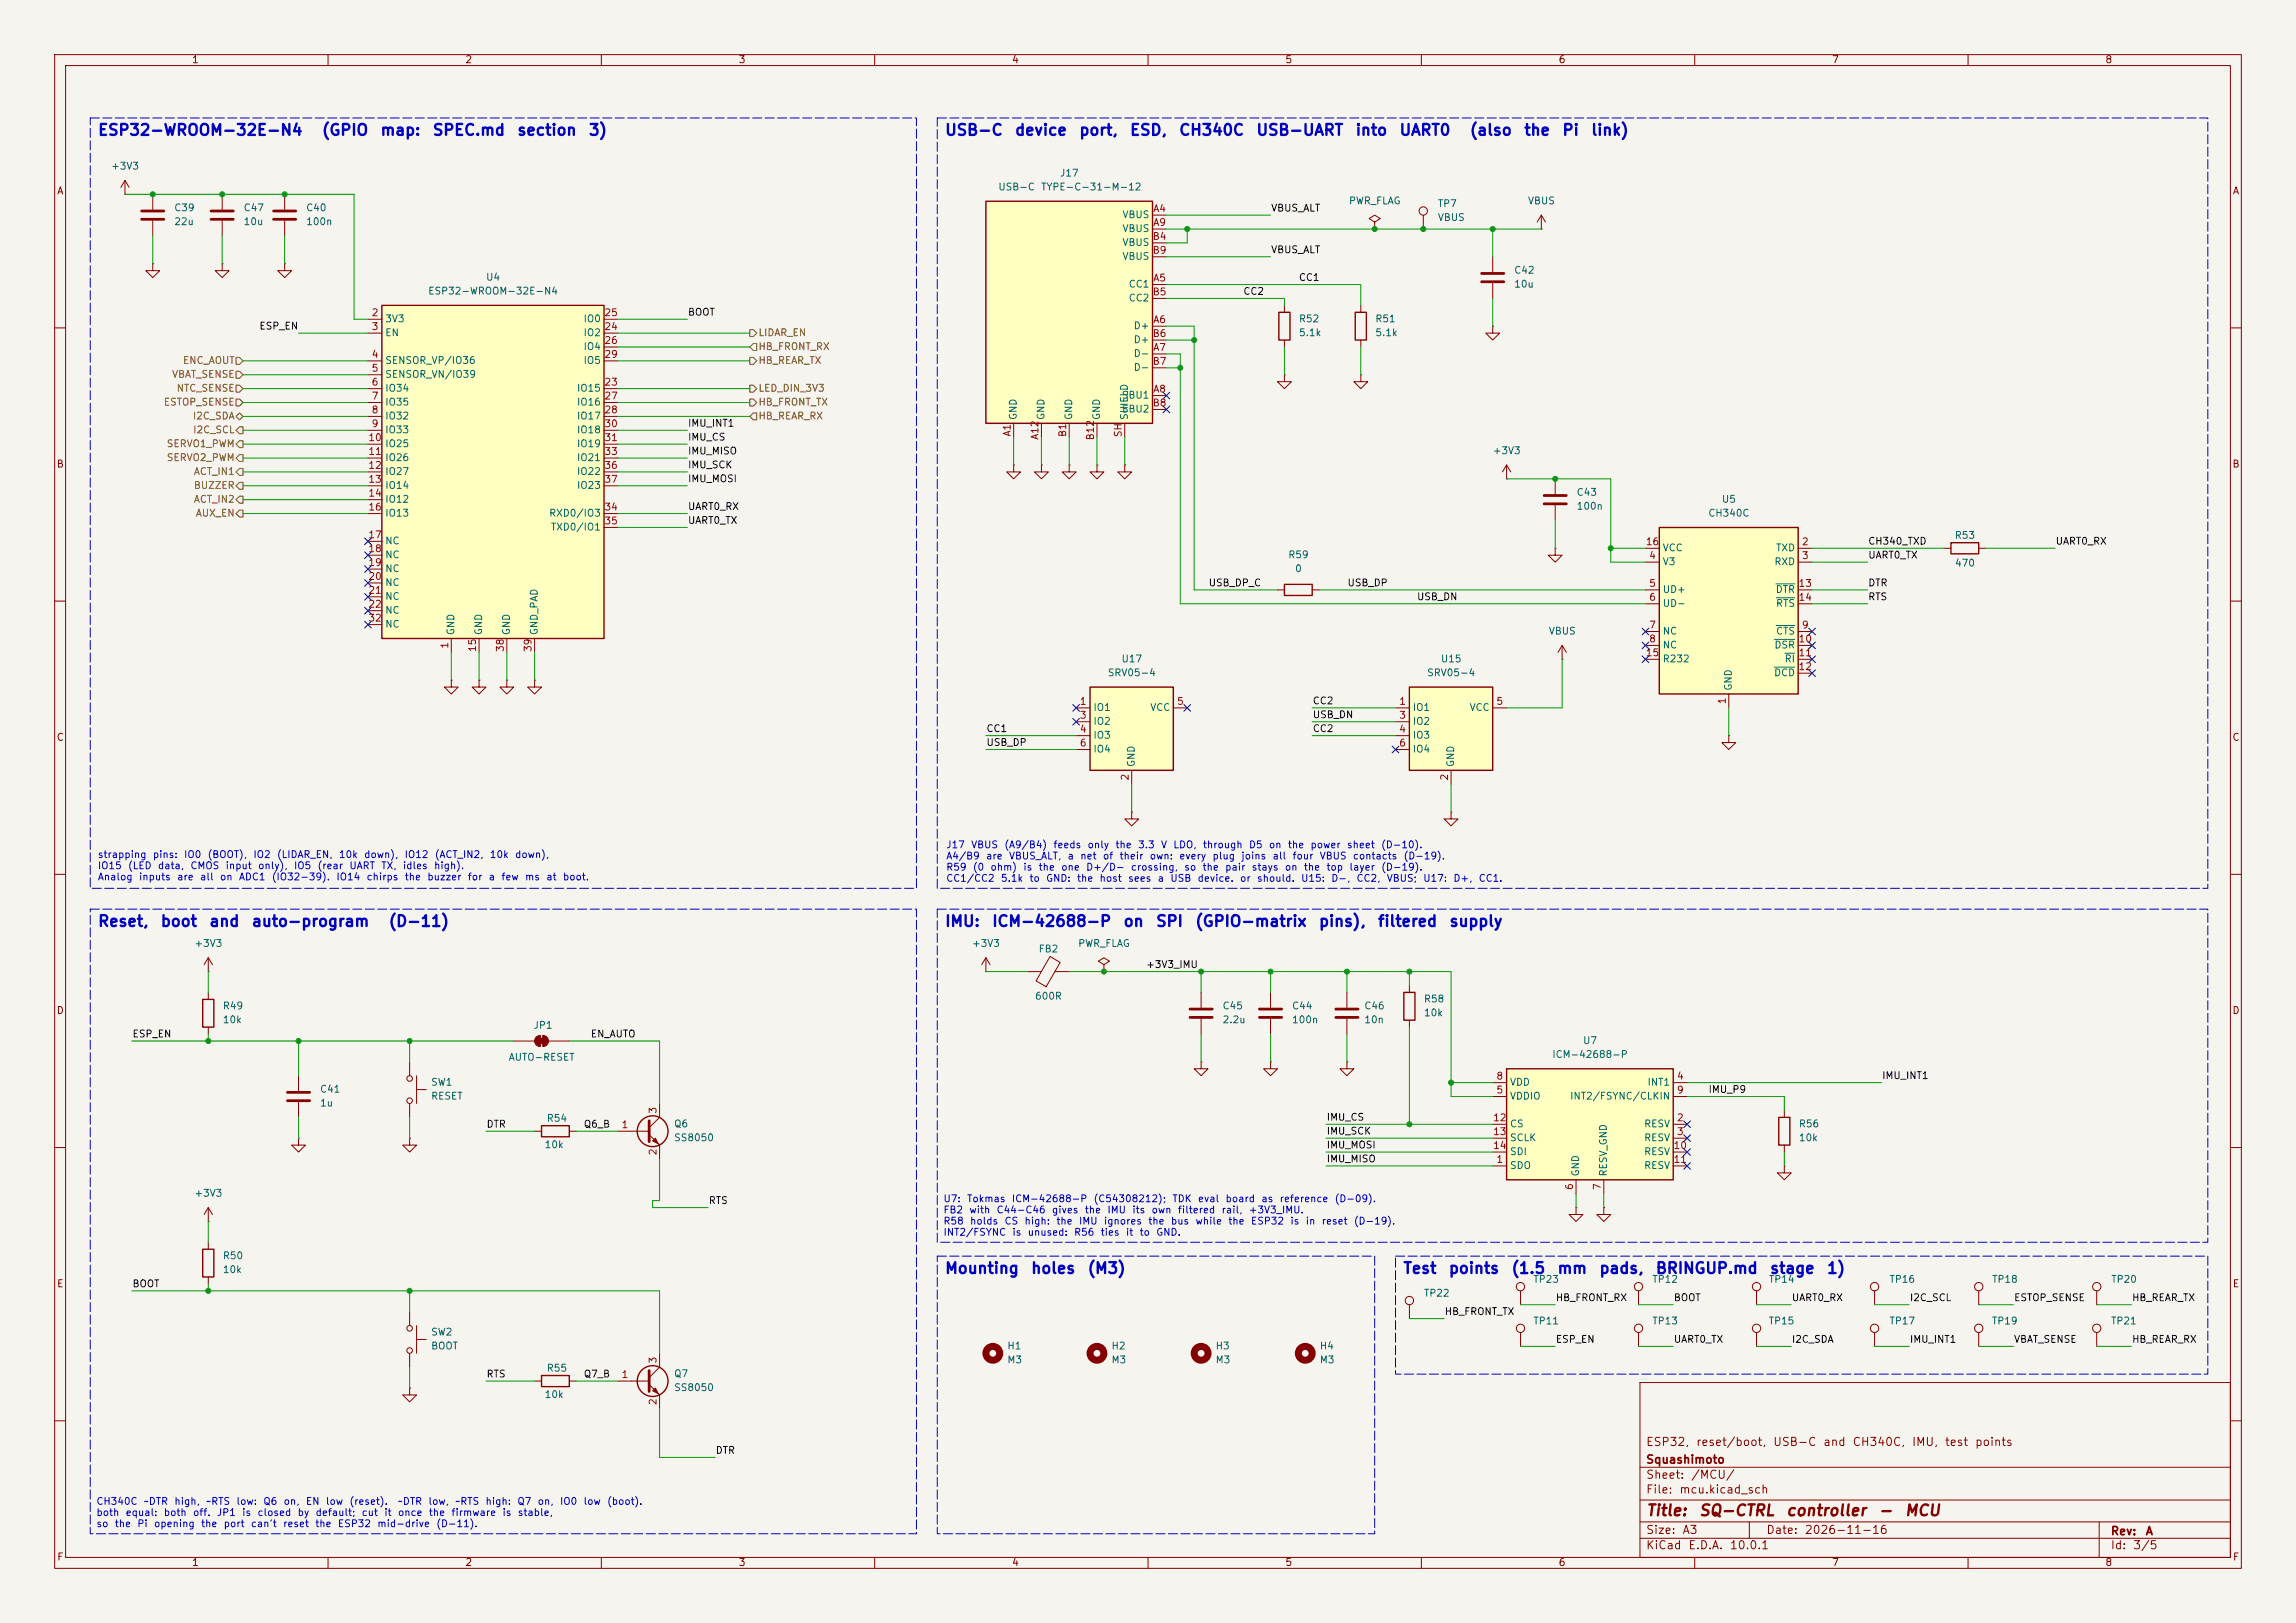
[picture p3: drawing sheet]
<svg xmlns="http://www.w3.org/2000/svg" width="420mm" height="297mm" viewBox="0 0 420 297" stroke-linecap="round" stroke-linejoin="round" font-family="sans-serif">
<defs><g id="words">
<g font-size="2" fill="#0000c2">
<text x="17.8" y="25.3">ESP32-WROOM-32E-N4</text>
<text x="58.7" y="25.3">(GPIO</text>
<text x="69.4" y="25.3">map:</text>
<text x="79" y="25.3">SPEC.md</text>
<text x="94.5" y="25.3">section</text>
<text x="107.6" y="25.3">3)</text>
<text x="172.7" y="25.3">USB-C</text>
<text x="185.5" y="25.3">device</text>
<text x="197.3" y="25.3">port,</text>
<text x="206.5" y="25.3">ESD,</text>
<text x="215.5" y="25.3">CH340C</text>
<text x="229.7" y="25.3">USB-UART</text>
<text x="247.8" y="25.3">into</text>
<text x="255.8" y="25.3">UART0</text>
<text x="268.7" y="25.3">(also</text>
<text x="278.7" y="25.3">the</text>
<text x="285.6" y="25.3">Pi</text>
<text x="290.9" y="25.3">link)</text>
<text x="17.8" y="170.1">Reset,</text>
<text x="29.2" y="170.1">boot</text>
<text x="38.1" y="170.1">and</text>
<text x="45.9" y="170.1">auto-program</text>
<text x="71" y="170.1">(D-11)</text>
<text x="172.7" y="170.1">IMU:</text>
<text x="181.3" y="170.1">ICM-42688-P</text>
<text x="205.4" y="170.1">on</text>
<text x="211.3" y="170.1">SPI</text>
<text x="218.5" y="170.1">(GPIO-matrix</text>
<text x="241.1" y="170.1">pins),</text>
<text x="251.9" y="170.1">filtered</text>
<text x="265" y="170.1">supply</text>
<text x="172.7" y="233.6">Mounting</text>
<text x="188.5" y="233.6">holes</text>
<text x="198.8" y="233.6">(M3)</text>
<text x="256.5" y="233.6">Test</text>
<text x="264.9" y="233.6">points</text>
<text x="276.3" y="233.6">(1.5</text>
<text x="284.7" y="233.6">mm</text>
<text x="292.4" y="233.6">pads,</text>
<text x="302.7" y="233.6">BRINGUP.md</text>
<text x="323.6" y="233.6">stage</text>
<text x="334" y="233.6">1)</text>
</g>
<g font-size="2" fill="#840000">
<text x="301" y="277.9">Title:</text>
<text x="310.6" y="277.9">SQ-CTRL</text>
<text x="326.6" y="277.9">controller</text>
<text x="343.5" y="277.9">-</text>
<text x="348.3" y="277.9">MCU</text>
</g>
<g font-size="1.5" fill="#840000">
<text x="301" y="268.2">Squashimoto</text>
<text x="301" y="265">ESP32,</text>
<text x="310.1" y="265">reset/boot,</text>
<text x="324.2" y="265">USB-C</text>
<text x="333.4" y="265">and</text>
<text x="338.8" y="265">CH340C,</text>
<text x="349.6" y="265">IMU,</text>
<text x="355.6" y="265">test</text>
<text x="361.2" y="265">points</text>
<text x="301" y="273.7">File:</text>
<text x="301" y="271">Sheet:</text>
<text x="307.1" y="273.7">mcu.kicad_sch</text>
<text x="309.2" y="271">/MCU/</text>
<text x="301" y="281.1">Size:</text>
<text x="307.6" y="281.1">A3</text>
<text x="323" y="281.1">Date:</text>
<text x="330" y="281.1">2026-11-16</text>
<text x="386" y="281.3">Rev:</text>
<text x="392.4" y="281.3">A</text>
<text x="301" y="283.9">KiCad</text>
<text x="308.7" y="283.9">E.D.A.</text>
<text x="316.3" y="283.9">10.0.1</text>
<text x="386" y="283.9">Id:</text>
<text x="390.1" y="283.9">3/5</text>
</g>
<g font-size="1.3" fill="#840000">
<text x="35" y="11.9">1</text>
<text x="85" y="11.9">2</text>
<text x="135" y="11.9">3</text>
<text x="185" y="11.9">4</text>
<text x="235" y="11.9">5</text>
<text x="285" y="11.9">6</text>
<text x="335" y="11.9">7</text>
<text x="385" y="11.9">8</text>
<text x="10.3" y="35.9">A</text>
<text x="408.3" y="35.9">A</text>
<text x="10.3" y="85.9">B</text>
<text x="408.2" y="85.9">B</text>
<text x="10.3" y="135.9">C</text>
<text x="408.2" y="135.9">C</text>
<text x="10.3" y="185.9">D</text>
<text x="408.2" y="185.9">D</text>
<text x="10.3" y="235.9">E</text>
<text x="408.3" y="235.9">E</text>
<text x="10.3" y="285.9">F</text>
<text x="35" y="286.9">1</text>
<text x="85" y="286.9">2</text>
<text x="135" y="286.9">3</text>
<text x="185" y="286.9">4</text>
<text x="235" y="286.9">5</text>
<text x="285" y="286.9">6</text>
<text x="335" y="286.9">7</text>
<text x="385" y="286.9">8</text>
<text x="408.3" y="285.9">F</text>
</g>
<g font-size="1.3" fill="#006464">
<text x="20.2" y="31.3">+3V3</text>
<text x="182.5" y="35.2">USB-C</text>
<text x="190.3" y="35.2">TYPE-C-31-M-12</text>
<text x="193.8" y="32.6">J17</text>
<text x="31.8" y="39">C39</text>
<text x="31.8" y="41.5">22u</text>
<text x="44.5" y="39">C47</text>
<text x="44.5" y="41.5">10u</text>
<text x="55.9" y="41.5">100n</text>
<text x="55.9" y="39">C40</text>
<text x="205.2" y="40.2">VBUS</text>
<text x="246.6" y="37.7">PWR_FLAG</text>
<text x="262.9" y="38.2">TP7</text>
<text x="262.9" y="40.7">VBUS</text>
<text x="279.4" y="37.7">VBUS</text>
<text x="205.2" y="42.8">VBUS</text>
<text x="205.2" y="45.3">VBUS</text>
<text x="205.2" y="47.9">VBUS</text>
<text x="88.8" y="51.7">U4</text>
<text x="206.4" y="52.9">CC1</text>
<text x="276.9" y="50.4">C42</text>
<text x="276.9" y="52.9">10u</text>
<text x="70.4" y="59.3">3V3</text>
<text x="78.2" y="54.2">ESP32-WROOM-32E-N4</text>
<text x="106.6" y="59.3">IO0</text>
<text x="206.4" y="55.5">CC2</text>
<text x="237.5" y="59.3">R52</text>
<text x="251.5" y="59.3">R51</text>
<text x="70.4" y="61.8">EN</text>
<text x="106.6" y="61.8">IO2</text>
<text x="106.6" y="64.4">IO4</text>
<text x="207.3" y="60.6">D+</text>
<text x="207.3" y="65.6">D-</text>
<text x="207.3" y="63.1">D+</text>
<text x="237.5" y="61.8">5.1k</text>
<text x="251.5" y="61.8">5.1k</text>
<text x="70.4" y="66.9">SENSOR_VP/IO36</text>
<text x="70.4" y="69.4">SENSOR_VN/IO39</text>
<text x="70.4" y="72">IO34</text>
<text x="105.4" y="72">IO15</text>
<text x="106.6" y="66.9">IO5</text>
<text x="207.3" y="68.2">D-</text>
<text x="70.4" y="74.5">IO35</text>
<text x="70.4" y="77.1">IO32</text>
<text x="105.4" y="74.5">IO16</text>
<text x="105.4" y="77.1">IO17</text>
<text x="186.3" y="77" transform="rotate(-90 186.3 77)">GND</text>
<text x="191.4" y="77" transform="rotate(-90 191.4 77)">GND</text>
<text x="196.4" y="77" transform="rotate(-90 196.4 77)">GND</text>
<text x="201.5" y="77" transform="rotate(-90 201.5 77)">GND</text>
<text x="205.1" y="73.3">SBU1</text>
<text x="205.1" y="75.8">SBU2</text>
<text x="206.6" y="77" transform="rotate(-90 206.6 77)">SHIELD</text>
<text x="70.4" y="79.6">IO33</text>
<text x="70.4" y="82.1">IO25</text>
<text x="105.4" y="79.6">IO18</text>
<text x="105.4" y="82.1">IO19</text>
<text x="272.9" y="83.4">+3V3</text>
<text x="70.4" y="84.7">IO26</text>
<text x="70.4" y="87.2">IO27</text>
<text x="70.4" y="89.8">IO14</text>
<text x="105.4" y="84.7">IO21</text>
<text x="105.4" y="87.2">IO22</text>
<text x="105.4" y="89.8">IO23</text>
<text x="70.4" y="92.3">IO12</text>
<text x="70.4" y="94.8">IO13</text>
<text x="100.3" y="94.8">RXD0/IO3</text>
<text x="288.3" y="93.6">100n</text>
<text x="288.3" y="91">C43</text>
<text x="312.4" y="94.8">CH340C</text>
<text x="314.9" y="92.3">U5</text>
<text x="70.4" y="99.9">NC</text>
<text x="100.6" y="97.4">TXD0/IO1</text>
<text x="304" y="101.2">VCC</text>
<text x="324.8" y="101.2">TXD</text>
<text x="357.5" y="98.9">R53</text>
<text x="70.4" y="102.5">NC</text>
<text x="70.4" y="105">NC</text>
<text x="70.4" y="107.5">NC</text>
<text x="235.5" y="102.5">R59</text>
<text x="236.8" y="105">0</text>
<text x="304" y="103.7">V3</text>
<text x="324.5" y="103.7">RXD</text>
<text x="357.5" y="104">470</text>
<text x="70.4" y="110.1">NC</text>
<text x="70.4" y="112.6">NC</text>
<text x="304" y="108.8">UD+</text>
<text x="304" y="111.4">UD-</text>
<text x="324.7" y="108.8">DTR</text>
<text x="324.8" y="111.4">RTS</text>
<text x="70.4" y="115.2">NC</text>
<text x="83.4" y="116.3" transform="rotate(-90 83.4 116.3)">GND</text>
<text x="88.5" y="116.3" transform="rotate(-90 88.5 116.3)">GND</text>
<text x="93.6" y="116.3" transform="rotate(-90 93.6 116.3)">GND</text>
<text x="98.7" y="116.3" transform="rotate(-90 98.7 116.3)">GND_PAD</text>
<text x="283.2" y="116.4">VBUS</text>
<text x="304" y="116.4">NC</text>
<text x="304" y="119">NC</text>
<text x="324.5" y="119">DSR</text>
<text x="324.8" y="116.4">CTS</text>
<text x="202.5" y="124.1">SRV05-4</text>
<text x="205" y="121.5">U17</text>
<text x="260.9" y="124.1">SRV05-4</text>
<text x="263.5" y="121.5">U15</text>
<text x="304" y="121.5">R232</text>
<text x="324.4" y="124.1">DCD</text>
<text x="326.3" y="121.5">RI</text>
<text x="199.9" y="130.4">IO1</text>
<text x="210.3" y="130.4">VCC</text>
<text x="258.3" y="130.4">IO1</text>
<text x="268.7" y="130.4">VCC</text>
<text x="317.1" y="126.5" transform="rotate(-90 317.1 126.5)">GND</text>
<text x="199.9" y="132.9">IO2</text>
<text x="199.9" y="135.5">IO3</text>
<text x="258.3" y="132.9">IO2</text>
<text x="258.3" y="135.5">IO3</text>
<text x="199.9" y="138">IO4</text>
<text x="207.9" y="140.5" transform="rotate(-90 207.9 140.5)">GND</text>
<text x="258.3" y="138">IO4</text>
<text x="266.3" y="140.5" transform="rotate(-90 266.3 140.5)">GND</text>
<text x="35.5" y="173.6">+3V3</text>
<text x="177.7" y="173.6">+3V3</text>
<text x="197.1" y="173.6">PWR_FLAG</text>
<text x="189.9" y="174.6">FB2</text>
<text x="40.6" y="185">R49</text>
<text x="189.2" y="183.2">600R</text>
<text x="223.5" y="185">C45</text>
<text x="236.2" y="185">C44</text>
<text x="249.5" y="185">C46</text>
<text x="260.4" y="183.7">R58</text>
<text x="40.6" y="187.6">10k</text>
<text x="97.5" y="188.6">JP1</text>
<text x="223.5" y="187.6">2.2u</text>
<text x="236.2" y="187.6">100n</text>
<text x="249.5" y="187.6">10n</text>
<text x="260.4" y="186.3">10k</text>
<text x="289.5" y="191.4">U7</text>
<text x="92.9" y="194.4">AUTO-RESET</text>
<text x="283.8" y="193.9">ICM-42688-P</text>
<text x="58.4" y="202.8">1u</text>
<text x="58.4" y="200.3">C41</text>
<text x="78.7" y="201.5">RESET</text>
<text x="78.7" y="199">SW1</text>
<text x="276.1" y="201.5">VDDIO</text>
<text x="276.1" y="199">VDD</text>
<text x="287.1" y="201.5">INT2/FSYNC/CLKIN</text>
<text x="301.2" y="199">INT1</text>
<text x="99.9" y="205.6">R54</text>
<text x="123.2" y="206.6">Q6</text>
<text x="123.2" y="209.1">SS8050</text>
<text x="276.1" y="206.6">CS</text>
<text x="276.1" y="209.1">SCLK</text>
<text x="300.6" y="206.6">RESV</text>
<text x="300.6" y="209.1">RESV</text>
<text x="328.9" y="209.1">10k</text>
<text x="328.9" y="206.6">R56</text>
<text x="99.5" y="210.4">10k</text>
<text x="276.1" y="214.2">SDO</text>
<text x="276.1" y="211.7">SDI</text>
<text x="289.2" y="215.4" transform="rotate(-90 289.2 215.4)">GND</text>
<text x="294.2" y="215.4" transform="rotate(-90 294.2 215.4)">RESV_GND</text>
<text x="300.6" y="211.7">RESV</text>
<text x="300.6" y="214.2">RESV</text>
<text x="35.5" y="219.3">+3V3</text>
<text x="40.6" y="233.3">10k</text>
<text x="40.6" y="230.7">R50</text>
<text x="260.4" y="237.6">TP22</text>
<text x="280.4" y="235.1">TP23</text>
<text x="302.1" y="235.1">TP12</text>
<text x="323.5" y="235.1">TP14</text>
<text x="345.5" y="235.1">TP16</text>
<text x="364.3" y="235.1">TP18</text>
<text x="386.1" y="235.1">TP20</text>
<text x="78.7" y="244.7">SW2</text>
<text x="280.4" y="242.7">TP11</text>
<text x="302.1" y="242.7">TP13</text>
<text x="323.4" y="242.7">TP15</text>
<text x="345.5" y="242.7">TP17</text>
<text x="364.3" y="242.7">TP19</text>
<text x="386.1" y="242.7">TP21</text>
<text x="78.7" y="247.2">BOOT</text>
<text x="99.9" y="251.3">R55</text>
<text x="184.2" y="249.8">M3</text>
<text x="184.2" y="247.2">H1</text>
<text x="203.2" y="249.8">M3</text>
<text x="203.2" y="247.2">H2</text>
<text x="222.3" y="249.8">M3</text>
<text x="222.3" y="247.2">H3</text>
<text x="241.3" y="249.8">M3</text>
<text x="241.3" y="247.2">H4</text>
<text x="99.5" y="256.1">10k</text>
<text x="123.2" y="252.3">Q7</text>
<text x="123.2" y="254.9">SS8050</text>
</g>
<g font-size="1.3" fill="#a90000">
<text x="210.8" y="39.1">A4</text>
<text x="210.8" y="41.7">A9</text>
<text x="210.7" y="44.2">B4</text>
<text x="210.7" y="46.7">B9</text>
<text x="210.8" y="51.8">A5</text>
<text x="67.9" y="58.2">2</text>
<text x="110.4" y="58.2">25</text>
<text x="210.7" y="54.4">B5</text>
<text x="210.8" y="59.4">A6</text>
<text x="67.9" y="60.7">3</text>
<text x="67.9" y="65.8">4</text>
<text x="110.4" y="60.7">24</text>
<text x="110.4" y="63.2">26</text>
<text x="110.4" y="65.8">29</text>
<text x="210.7" y="62">B6</text>
<text x="210.8" y="64.5">A7</text>
<text x="67.9" y="68.3">5</text>
<text x="67.9" y="70.9">6</text>
<text x="110.4" y="70.9">23</text>
<text x="210.7" y="67.1">B7</text>
<text x="67.9" y="73.4">7</text>
<text x="67.9" y="75.9">8</text>
<text x="110.4" y="73.4">27</text>
<text x="110.4" y="75.9">28</text>
<text x="210.7" y="74.7">B8</text>
<text x="210.8" y="72.1">A8</text>
<text x="67.3" y="81">10</text>
<text x="67.3" y="83.6">11</text>
<text x="67.9" y="78.5">9</text>
<text x="110.4" y="78.5">30</text>
<text x="110.4" y="81">31</text>
<text x="110.4" y="83.6">33</text>
<text x="185.2" y="80" transform="rotate(-90 185.2 80)">A1</text>
<text x="190.2" y="80.6" transform="rotate(-90 190.2 80.6)">A12</text>
<text x="195.3" y="80.1" transform="rotate(-90 195.3 80.1)">B1</text>
<text x="200.4" y="80.7" transform="rotate(-90 200.4 80.7)">B12</text>
<text x="205.5" y="80.1" transform="rotate(-90 205.5 80.1)">SH</text>
<text x="67.3" y="86.1">12</text>
<text x="67.3" y="88.6">13</text>
<text x="110.4" y="86.1">36</text>
<text x="110.4" y="88.6">37</text>
<text x="67.3" y="91.2">14</text>
<text x="67.3" y="93.7">16</text>
<text x="110.4" y="93.7">34</text>
<text x="67.3" y="98.8">17</text>
<text x="67.3" y="101.3">18</text>
<text x="110.4" y="96.3">35</text>
<text x="300.9" y="100.1">16</text>
<text x="329.5" y="100.1">2</text>
<text x="67.3" y="103.9">19</text>
<text x="67.3" y="106.4">20</text>
<text x="301.6" y="102.6">4</text>
<text x="301.6" y="107.7">5</text>
<text x="328.9" y="107.7">13</text>
<text x="329.5" y="102.6">3</text>
<text x="67.3" y="109">21</text>
<text x="67.3" y="111.5">22</text>
<text x="301.6" y="110.2">6</text>
<text x="328.9" y="110.2">14</text>
<text x="67.3" y="114">32</text>
<text x="82.3" y="118.8" transform="rotate(-90 82.3 118.8)">1</text>
<text x="87.4" y="119.4" transform="rotate(-90 87.4 119.4)">15</text>
<text x="92.5" y="119.4" transform="rotate(-90 92.5 119.4)">38</text>
<text x="97.5" y="119.4" transform="rotate(-90 97.5 119.4)">39</text>
<text x="301.6" y="115.3">7</text>
<text x="301.6" y="117.9">8</text>
<text x="328.9" y="117.9">10</text>
<text x="329.5" y="115.3">9</text>
<text x="300.9" y="120.4">15</text>
<text x="328.9" y="120.4">11</text>
<text x="328.9" y="122.9">12</text>
<text x="197.4" y="129.3">1</text>
<text x="197.4" y="131.8">3</text>
<text x="215.2" y="129.3">5</text>
<text x="255.8" y="129.3">1</text>
<text x="255.8" y="131.8">3</text>
<text x="273.6" y="129.3">5</text>
<text x="316" y="129" transform="rotate(-90 316 129)">1</text>
<text x="197.4" y="134.4">4</text>
<text x="197.4" y="136.9">6</text>
<text x="255.8" y="134.4">4</text>
<text x="255.8" y="136.9">6</text>
<text x="206.8" y="142.9" transform="rotate(-90 206.8 142.9)">2</text>
<text x="265.2" y="142.9" transform="rotate(-90 265.2 142.9)">2</text>
<text x="273.6" y="197.9">8</text>
<text x="306.6" y="197.9">4</text>
<text x="120.4" y="203.9" transform="rotate(-90 120.4 203.9)">3</text>
<text x="273.6" y="200.4">5</text>
<text x="306.6" y="200.4">9</text>
<text x="113.6" y="206.8">1</text>
<text x="273" y="205.5">12</text>
<text x="273" y="208">13</text>
<text x="306.6" y="205.5">2</text>
<text x="306.6" y="208">3</text>
<text x="120.4" y="211.5" transform="rotate(-90 120.4 211.5)">2</text>
<text x="273" y="210.6">14</text>
<text x="273.6" y="213.1">1</text>
<text x="306" y="210.6">10</text>
<text x="306" y="213.1">11</text>
<text x="288" y="217.9" transform="rotate(-90 288 217.9)">6</text>
<text x="293.1" y="217.9" transform="rotate(-90 293.1 217.9)">7</text>
<text x="120.4" y="249.6" transform="rotate(-90 120.4 249.6)">3</text>
<text x="113.6" y="252.5">1</text>
<text x="120.4" y="257.2" transform="rotate(-90 120.4 257.2)">2</text>
</g>
<g font-size="1.3" fill="#0f0f0f">
<text x="232.4" y="39">VBUS_ALT</text>
<text x="232.4" y="46.6">VBUS_ALT</text>
<text x="237.5" y="51.7">CC1</text>
<text x="125.7" y="58.1">BOOT</text>
<text x="227.3" y="54.3">CC2</text>
<text x="47.3" y="60.6">ESP_EN</text>
<text x="125.7" y="83.5">IMU_MISO</text>
<text x="125.7" y="80.9">IMU_CS</text>
<text x="125.7" y="78.4">IMU_INT1</text>
<text x="125.7" y="88.6">IMU_MOSI</text>
<text x="125.7" y="86">IMU_SCK</text>
<text x="125.7" y="93.6">UART0_RX</text>
<text x="125.7" y="96.2">UART0_TX</text>
<text x="341.6" y="100">CH340_TXD</text>
<text x="375.9" y="100">UART0_RX</text>
<text x="221" y="107.6">USB_DP_C</text>
<text x="246.4" y="107.6">USB_DP</text>
<text x="341.6" y="107.6">DTR</text>
<text x="341.6" y="102.5">UART0_TX</text>
<text x="259.1" y="110.1">USB_DN</text>
<text x="341.6" y="110.1">RTS</text>
<text x="240" y="129.2">CC2</text>
<text x="240" y="131.7">USB_DN</text>
<text x="180.3" y="134.3">CC1</text>
<text x="180.3" y="136.8">USB_DP</text>
<text x="240" y="134.3">CC2</text>
<text x="209.5" y="177.5">+3V3_IMU</text>
<text x="24.1" y="190.2">ESP_EN</text>
<text x="107.9" y="190.2">EN_AUTO</text>
<text x="344.2" y="197.8">IMU_INT1</text>
<text x="312.4" y="200.3">IMU_P9</text>
<text x="88.9" y="206.7">DTR</text>
<text x="106.7" y="206.7">Q6_B</text>
<text x="242.6" y="205.4">IMU_CS</text>
<text x="242.6" y="207.9">IMU_SCK</text>
<text x="242.6" y="210.5">IMU_MOSI</text>
<text x="242.6" y="213">IMU_MISO</text>
<text x="129.5" y="220.6">RTS</text>
<text x="24.1" y="235.9">BOOT</text>
<text x="284.5" y="238.4">HB_FRONT_RX</text>
<text x="306.1" y="238.4">BOOT</text>
<text x="327.7" y="238.4">UART0_RX</text>
<text x="349.2" y="238.4">I2C_SCL</text>
<text x="368.3" y="238.4">ESTOP_SENSE</text>
<text x="389.9" y="238.4">HB_REAR_TX</text>
<text x="264.2" y="241">HB_FRONT_TX</text>
<text x="284.5" y="246">ESP_EN</text>
<text x="306.1" y="246">UART0_TX</text>
<text x="327.7" y="246">I2C_SDA</text>
<text x="349.2" y="246">IMU_INT1</text>
<text x="368.3" y="246">VBAT_SENSE</text>
<text x="389.9" y="246">HB_REAR_RX</text>
<text x="88.9" y="252.4">RTS</text>
<text x="106.7" y="252.4">Q7_B</text>
<text x="130.8" y="266.4">DTR</text>
</g>
<g font-size="1.3" fill="#725600">
<text x="138.6" y="61.8">LIDAR_EN</text>
<text x="138.6" y="64.4">HB_FRONT_RX</text>
<text x="31.4" y="69.4">VBAT_SENSE</text>
<text x="32.2" y="72">NTC_SENSE</text>
<text x="33.4" y="66.9">ENC_AOUT</text>
<text x="138.6" y="66.9">HB_REAR_TX</text>
<text x="138.6" y="72">LED_DIN_3V3</text>
<text x="29.8" y="74.5">ESTOP_SENSE</text>
<text x="35.2" y="77.1">I2C_SDA</text>
<text x="138.6" y="74.5">HB_FRONT_TX</text>
<text x="138.6" y="77.1">HB_REAR_RX</text>
<text x="30.4" y="82.1">SERVO1_PWM</text>
<text x="35.2" y="79.6">I2C_SCL</text>
<text x="30.4" y="84.7">SERVO2_PWM</text>
<text x="35.3" y="87.2">ACT_IN1</text>
<text x="35.3" y="89.8">BUZZER</text>
<text x="35.3" y="92.3">ACT_IN2</text>
<text x="35.7" y="94.8">AUX_EN</text>
</g>
<g font-size="1.3" fill="#0000c2">
<text x="173" y="155.5">J17</text>
<text x="177.5" y="155.5">VBUS</text>
<text x="183.6" y="155.5">(A9/B4)</text>
<text x="192.6" y="155.5">feeds</text>
<text x="198.8" y="155.5">only</text>
<text x="203.9" y="155.5">the</text>
<text x="208.1" y="155.5">3.3</text>
<text x="212.3" y="155.5">V</text>
<text x="214.5" y="155.5">LDO,</text>
<text x="219.9" y="155.5">through</text>
<text x="228.3" y="155.5">D5</text>
<text x="232" y="155.5">on</text>
<text x="235.5" y="155.5">the</text>
<text x="239.6" y="155.5">power</text>
<text x="246.3" y="155.5">sheet</text>
<text x="252.5" y="155.5">(D-10).</text>
<text x="17.8" y="157.3">strapping</text>
<text x="17.8" y="159.4">IO15</text>
<text x="17.8" y="161.4">Analog</text>
<text x="23.3" y="159.4">(LED</text>
<text x="25.3" y="161.4">inputs</text>
<text x="27.8" y="157.3">pins:</text>
<text x="28.8" y="159.4">data,</text>
<text x="32.3" y="161.4">are</text>
<text x="33.5" y="157.3">IO0</text>
<text x="34.7" y="159.4">CMOS</text>
<text x="36.5" y="161.4">all</text>
<text x="37.9" y="157.3">(BOOT),</text>
<text x="40.1" y="161.4">on</text>
<text x="41.2" y="159.4">input</text>
<text x="43.6" y="161.4">ADC1</text>
<text x="46.2" y="157.3">IO2</text>
<text x="47.1" y="159.4">only),</text>
<text x="49.6" y="161.4">(IO32-39).</text>
<text x="50.5" y="157.3">(LIDAR_EN,</text>
<text x="53.7" y="159.4">IO5</text>
<text x="58" y="159.4">(rear</text>
<text x="61.4" y="161.4">IO14</text>
<text x="61.9" y="157.3">10k</text>
<text x="63.8" y="159.4">UART</text>
<text x="66.5" y="157.3">down),</text>
<text x="66.9" y="161.4">chirps</text>
<text x="69.6" y="159.4">TX,</text>
<text x="73.6" y="159.4">idles</text>
<text x="73.9" y="157.3">IO12</text>
<text x="73.9" y="161.4">the</text>
<text x="78" y="161.4">buzzer</text>
<text x="79.3" y="159.4">high).</text>
<text x="79.4" y="157.3">(ACT_IN2,</text>
<text x="85.4" y="161.4">for</text>
<text x="89.3" y="161.4">a</text>
<text x="89.5" y="157.3">10k</text>
<text x="91.6" y="161.4">few</text>
<text x="94.1" y="157.3">down),</text>
<text x="95.9" y="161.4">ms</text>
<text x="99.8" y="161.4">at</text>
<text x="102.9" y="161.4">boot.</text>
<text x="173" y="157.6">A4/B9</text>
<text x="173" y="159.6">R59</text>
<text x="173" y="161.7">CC1/CC2</text>
<text x="177.8" y="159.6">(0</text>
<text x="180.3" y="157.6">are</text>
<text x="181.1" y="159.6">ohm)</text>
<text x="183" y="161.7">5.1k</text>
<text x="184.4" y="157.6">VBUS_ALT,</text>
<text x="187.1" y="159.6">is</text>
<text x="188.2" y="161.7">to</text>
<text x="189.9" y="159.6">the</text>
<text x="191.2" y="161.7">GND:</text>
<text x="194" y="159.6">one</text>
<text x="195.2" y="157.6">a</text>
<text x="196.9" y="161.7">the</text>
<text x="197.5" y="157.6">net</text>
<text x="198.6" y="159.6">D+/D-</text>
<text x="201" y="161.7">host</text>
<text x="201.6" y="157.6">of</text>
<text x="204.7" y="157.6">their</text>
<text x="206.2" y="161.7">sees</text>
<text x="206.8" y="159.6">crossing,</text>
<text x="210.2" y="157.6">own:</text>
<text x="211.6" y="161.7">a</text>
<text x="214" y="161.7">USB</text>
<text x="215.6" y="157.6">every</text>
<text x="216.5" y="159.6">so</text>
<text x="219" y="161.7">device.</text>
<text x="219.9" y="159.6">the</text>
<text x="221.7" y="157.6">plug</text>
<text x="224" y="159.6">pair</text>
<text x="226.7" y="161.7">or</text>
<text x="227" y="157.6">joins</text>
<text x="228.9" y="159.6">stays</text>
<text x="229.8" y="161.7">should.</text>
<text x="232.7" y="157.6">all</text>
<text x="234.9" y="159.6">on</text>
<text x="236.3" y="157.6">four</text>
<text x="237.9" y="161.7">U15:</text>
<text x="238.4" y="159.6">the</text>
<text x="241.3" y="157.6">VBUS</text>
<text x="242.5" y="159.6">top</text>
<text x="243.4" y="161.7">D-,</text>
<text x="246.7" y="159.6">layer</text>
<text x="247.4" y="157.6">contacts</text>
<text x="248" y="161.7">CC2,</text>
<text x="252.5" y="159.6">(D-19).</text>
<text x="253.6" y="161.7">VBUS;</text>
<text x="256.6" y="157.6">(D-19).</text>
<text x="260.2" y="161.7">U17:</text>
<text x="265.8" y="161.7">D+,</text>
<text x="270.4" y="161.7">CC1.</text>
<text x="172.5" y="220.3">U7:</text>
<text x="176.8" y="220.3">Tokmas</text>
<text x="185" y="220.3">ICM-42688-P</text>
<text x="199.9" y="220.3">(C54308212);</text>
<text x="214.3" y="220.3">TDK</text>
<text x="219" y="220.3">eval</text>
<text x="224.1" y="220.3">board</text>
<text x="230.6" y="220.3">as</text>
<text x="234" y="220.3">reference</text>
<text x="244" y="220.3">(D-09).</text>
<text x="172.5" y="222.3">FB2</text>
<text x="172.5" y="224.4">R58</text>
<text x="172.5" y="226.4">INT2/FSYNC</text>
<text x="177.2" y="222.3">with</text>
<text x="177.3" y="224.4">holds</text>
<text x="182.2" y="222.3">C44-C46</text>
<text x="183.6" y="224.4">CS</text>
<text x="185.1" y="226.4">is</text>
<text x="187.3" y="224.4">high:</text>
<text x="187.9" y="226.4">unused:</text>
<text x="192.3" y="222.3">gives</text>
<text x="193.1" y="224.4">the</text>
<text x="196.4" y="226.4">R56</text>
<text x="197.2" y="224.4">IMU</text>
<text x="198.3" y="222.3">the</text>
<text x="201.2" y="226.4">ties</text>
<text x="201.8" y="224.4">ignores</text>
<text x="202.4" y="222.3">IMU</text>
<text x="205.8" y="226.4">it</text>
<text x="207" y="222.3">its</text>
<text x="208.3" y="226.4">to</text>
<text x="209.9" y="224.4">the</text>
<text x="210.5" y="222.3">own</text>
<text x="211.4" y="226.4">GND.</text>
<text x="214.1" y="224.4">bus</text>
<text x="215.3" y="222.3">filtered</text>
<text x="218.6" y="224.4">while</text>
<text x="223.3" y="222.3">rail,</text>
<text x="224.6" y="224.4">the</text>
<text x="228.3" y="222.3">+3V3_IMU.</text>
<text x="228.7" y="224.4">ESP32</text>
<text x="235.9" y="224.4">is</text>
<text x="238.7" y="224.4">in</text>
<text x="241.7" y="224.4">reset</text>
<text x="247.5" y="224.4">(D-19).</text>
<text x="17.5" y="275.7">CH340C</text>
<text x="26.2" y="275.7">~DTR</text>
<text x="31.8" y="275.7">high,</text>
<text x="37.6" y="275.7">~RTS</text>
<text x="43.1" y="275.7">low:</text>
<text x="48.1" y="275.7">Q6</text>
<text x="51.8" y="275.7">on,</text>
<text x="55.8" y="275.7">EN</text>
<text x="59.5" y="275.7">low</text>
<text x="63.8" y="275.7">(reset).</text>
<text x="72.7" y="275.7">~DTR</text>
<text x="78.3" y="275.7">low,</text>
<text x="83.2" y="275.7">~RTS</text>
<text x="88.7" y="275.7">high:</text>
<text x="94.5" y="275.7">Q7</text>
<text x="98.2" y="275.7">on,</text>
<text x="102.3" y="275.7">IO0</text>
<text x="106.6" y="275.7">low</text>
<text x="110.9" y="275.7">(boot).</text>
<text x="17.5" y="277.7">both</text>
<text x="17.5" y="279.8">so</text>
<text x="20.9" y="279.8">the</text>
<text x="22.9" y="277.7">equal:</text>
<text x="25" y="279.8">Pi</text>
<text x="28.1" y="279.8">opening</text>
<text x="29.8" y="277.7">both</text>
<text x="35.2" y="277.7">off.</text>
<text x="36.7" y="279.8">the</text>
<text x="39.6" y="277.7">JP1</text>
<text x="40.8" y="279.8">port</text>
<text x="44.2" y="277.7">is</text>
<text x="45.8" y="279.8">can't</text>
<text x="47" y="277.7">closed</text>
<text x="51.7" y="279.8">reset</text>
<text x="54.3" y="277.7">by</text>
<text x="57.6" y="279.8">the</text>
<text x="57.6" y="277.7">default;</text>
<text x="61.7" y="279.8">ESP32</text>
<text x="66" y="277.7">cut</text>
<text x="68.9" y="279.8">mid-drive</text>
<text x="70.2" y="277.7">it</text>
<text x="72.7" y="277.7">once</text>
<text x="78.3" y="277.7">the</text>
<text x="79.7" y="279.8">(D-11).</text>
<text x="82.5" y="277.7">firmware</text>
<text x="91.8" y="277.7">is</text>
<text x="94.6" y="277.7">stable,</text>
</g>
</g></defs>
<path d="M0 0h420v297h-420z" fill="#f5f4ef" stroke="#f5f4ef" stroke-width=".18"/>
<g fill="none" stroke="#840000" stroke-width=".18">
<path d="M10 10h400v277h-400zM12 12h396v273h-396zM60 10v2M110 10v2M160 10v2M210 10v2M260 10v2M310 10v2M360 10v2M260.3 39.4v2.5M10 60h2M408 60h2"/>
<path d="M185.4 85.1v1.3h1.3l-1.3 1.2-1.3-1.2h1.3M185.4 85.1h.1M10 110h2M408 110h2M10 160h2M265.4 148.6v1.3h1.3l-1.3 1.2-1.2-1.2h1.2M265.4 148.6h.1M408 160h2M10 210h2M408 210h2M300 253h108v32h-108zM10 260h2"/>
<path d="M300 278.5h108M300 274.5h108M300 268.5h108M320 278.5v3M384 278.5v6.5M408 260h2M60 285v2M110 285v2M160 285v2M210 285v2M260 285v2M300 281.5h108"/>
<path d="M310 285v2M360 285v2"/>
<circle cx="260.4" cy="38.6" r=".76"/>
</g>
<path d="M257.8 125.7h15.2v15.3h-15.2z" fill="#ffffc2"/>
<path d="M257.8 125.7h15.2v15.3h-15.2z" fill="none" stroke="#840000" stroke-width=".25"/>
<path d="M255.3 129.5h2.5M255.3 132.1h2.5M255.3 134.6h2.5M255.3 137.2h2.5M273 129.5h2.6M316.2 134.6v1.3h1.3l-1.3 1.3-1.2-1.3h1.2M316.2 134.6h.1M265.4 141v2.5" fill="none" stroke="#840000" stroke-width=".18"/>
<path d="M199.4 125.7h15.2v15.3h-15.2z" fill="#ffffc2"/>
<path d="M199.4 125.7h15.2v15.3h-15.2z" fill="none" stroke="#840000" stroke-width=".25"/>
<g fill="none" stroke="#840000" stroke-width=".18">
<path d="M190.5 85.1v1.3h1.3l-1.3 1.2-1.3-1.2h1.3M190.5 85.1h.1M195.6 85.1v1.3h1.2l-1.2 1.2-1.3-1.2h1.3M195.6 85.1h.1M196.8 129.5h2.6M196.8 132.1h2.6M196.8 134.6h2.6M196.8 137.2h2.6M214.6 129.5h2.6M207 148.6v1.3h1.3l-1.3 1.2-1.3-1.2h1.3M207 148.6h.1M207 141v2.5"/>
<path d="M246.4 194.3v1.3h1.2l-1.2 1.3-1.3-1.3h1.3M246.4 194.3h.1"/>
</g>
<circle cx="219.7" cy="247.6" r="1.27" fill="none" stroke="#840000" stroke-width="1.3"/>
<path d="M275.6 195.6h30.5v20.3h-30.5z" fill="#ffffc2"/>
<path d="M233.9 57.2h2.1v5h-2.1zM247.9 57.2h2v5h-2zM356.9 99.3h5v2h-5zM256.8 181.6h2v5.1h-2zM275.6 195.6h30.5v20.3h-30.5z" fill="none" stroke="#840000" stroke-width=".25"/>
<g fill="none" stroke="#840000" stroke-width=".18">
<path d="M52.1 35.6v2.8M281.9 39.4l-.7 1.2M281.9 39.4l.8 1.2M281.9 39.4v2.5M52.1 40.4v2.8M234.9 55.9v1.3M248.9 55.9v1.3M281.9 41.9h.1M234.9 62.2v1.3M248.9 68.6v1.3h1.3l-1.3 1.2-1.3-1.2h1.3M248.9 68.6h.1M248.9 62.2v1.3"/>
<path d="M355.6 100.3h1.3M361.9 100.3h1.3M257.8 180.3v1.3M257.8 186.7v1.3M273 198.1h2.6M306.1 198.1h2.5M273 213.4h2.6M273 205.7h2.6M273 208.3h2.6M273 200.7h2.6M273 210.8h2.6M288.3 215.9v2.5"/>
<path d="M293.4 215.9v2.5M306.1 213.4h2.5M306.1 205.7h2.5M306.1 208.3h2.5M306.1 200.7h2.5M306.1 210.8h2.5M257.8 238.8v2.5M361.9 236.2v2.6"/>
<circle cx="257.8" cy="238" r=".76"/>
<circle cx="362" cy="235.5" r=".76"/>
</g>
<g fill="none" stroke="#840000" stroke-width="1.3">
<circle cx="181.6" cy="247.6" r="1.27"/>
<circle cx="200.7" cy="247.6" r="1.27"/>
<circle cx="238.8" cy="247.6" r="1.27"/>
</g>
<path d="M50 38.6h4.1M50 40.1h4.1" fill="none" stroke="#840000" stroke-width=".51"/>
<path d="M180.3 36.8h30.5v40.7h-30.5z" fill="#ffffc2"/>
<path d="M180.3 36.8h30.5v40.7h-30.5zM234.9 106.9h5.1v2.1h-5.1zM325.4 204.5h2v5.1h-2z" fill="none" stroke="#840000" stroke-width=".25"/>
<g fill="none" stroke="#840000" stroke-width=".18">
<path d="M40.6 35.6v2.8M210.8 39.4h2.6M40.6 48.3v1.2h1.3l-1.3 1.3-1.2-1.3h1.2M40.6 48.3h.1M40.6 40.4v2.8M52.1 48.3v1.2h1.2l-1.2 1.3-1.3-1.3h1.3M52.1 48.3h.1M210.8 52.1h2.6M210.8 59.7h2.6M210.8 41.9h2.6M210.8 44.5h2.6M210.8 54.6h2.6"/>
<path d="M210.8 47h2.6M185.4 77.5v2.5M190.5 77.5v2.5M195.6 77.5v2.5M200.7 77.5v2.5M205.7 77.5v2.5M210.8 64.8h2.6M210.8 72.4h2.6M210.8 62.2h2.6M210.8 67.3h2.6M210.8 74.9h2.6M234.9 68.6v1.3h1.3l-1.3 1.2-1.2-1.2h1.2"/>
<path d="M234.9 68.6h.1M200.7 85.1v1.3h1.2l-1.2 1.2-1.3-1.2h1.3M200.7 85.1h.1M205.7 85.1v1.3h1.3l-1.3 1.2-1.2-1.2h1.2M205.7 85.1h.1M233.7 108h1.2M240 108h1.3M180.3 177.8h.1M180.3 175.3l-.7 1.2M180.3 175.3l.8 1.2M180.3 175.3v2.5M188 177.8h2.5"/>
<path d="M192.1 175l1.8 1.1-2.5 4.5-1.9-1.1zM193 177.8h2.6M201.9 176.5l1-.6-1-.6-1 .6 1 .6v1.3M201.9 177.8h.1M219.7 194.3v1.3h1.3l-1.3 1.3-1.3-1.3h1.3M219.7 194.3h.1M219.7 181.6v2.8M219.7 186.4v2.8M232.4 194.3v1.3h1.3l-1.3 1.3-1.3-1.3h1.3M232.4 194.3h.1M232.4 181.6v2.8M232.4 186.4v2.8"/>
<path d="M246.4 181.6v2.8M246.4 186.4v2.8M326.4 213.4v1.2h1.3l-1.3 1.3-1.3-1.3h1.3M326.4 213.4h.1M326.4 203.2v1.3M326.4 209.6v1.2M321.3 243.8v2.6"/>
<circle cx="321.3" cy="243.1" r=".76"/>
</g>
<path d="M38.6 38.6h4.1M38.6 40.1h4.1M217.7 184.7h4M217.7 186.2h4M230.4 184.7h4M230.4 186.2h4M244.3 184.7h4.1M244.3 186.2h4.1" fill="none" stroke="#840000" stroke-width=".51"/>
<path d="M69.8 55.9h40.7v60.9h-40.7z" fill="#ffffc2"/>
<path d="M69.8 55.9h40.7v60.9h-40.7z" fill="none" stroke="#840000" stroke-width=".25"/>
<g fill="none" stroke="#840000" stroke-width=".18">
<path d="M22.9 35.6h.1M22.9 33l-.8 1.3M22.9 33l.7 1.3M22.9 33v2.6M27.9 48.3v1.2h1.3l-1.3 1.3-1.2-1.3h1.2M27.9 48.3h.1M67.3 58.4h2.5M110.5 58.4h2.5M273 59.7v1.3h1.3l-1.3 1.2-1.2-1.2h1.2M273 59.7h.1M273 47v2.8M273 51.8v2.8"/>
<path d="M67.3 61h2.5M67.3 66h2.5M67.3 68.6h2.5M67.3 71.1h2.5M67.3 73.7h2.5M67.3 76.2h2.5M67.3 78.7h2.5M110.5 61h2.5M110.5 66h2.5M110.5 71.1h2.5M110.5 73.7h2.5M110.5 76.2h2.5"/>
<path d="M110.5 78.7h2.5M110.5 63.5h2.5M67.3 81.3h2.5M67.3 83.8h2.5M67.3 86.4h2.5M67.3 88.9h2.5M67.3 91.4h2.5M67.3 94h2.5M67.3 99.1h2.5M110.5 81.3h2.5M110.5 83.8h2.5M110.5 86.4h2.5"/>
<path d="M110.5 88.9h2.5M110.5 94h2.5M110.5 96.5h2.5M67.3 101.6h2.5M67.3 104.1h2.5M67.3 106.7h2.5M67.3 109.2h2.5M67.3 111.8h2.5M67.3 114.3h2.5M82.5 116.8v2.6M87.6 116.8v2.6M92.7 116.8v2.6"/>
<path d="M97.8 116.8v2.6M285.7 118.1l-.7 1.3M285.7 118.1l.8 1.3M285.7 118.1v2.6M82.5 124.5v1.2h1.3l-1.3 1.3-1.2-1.3h1.2M82.5 124.5h.1M87.6 124.5v1.2h1.3l-1.3 1.3-1.2-1.3h1.2M87.6 124.5h.1M92.7 124.5v1.2h1.3l-1.3 1.3-1.3-1.3h1.3M92.7 124.5h.1M97.8 124.5v1.2h1.3l-1.3 1.3-1.3-1.3h1.3M97.8 124.5h.1"/>
<path d="M285.7 120.7h.1M74.9 208.3v1.3h1.3l-1.3 1.2-1.2-1.2h1.2M74.9 208.3h.1M321.3 236.2v2.6M342.9 236.2v2.6M383.5 236.2v2.6M342.9 243.8v2.6M361.9 243.8v2.6M383.5 243.8v2.6"/>
<circle cx="321.3" cy="235.5" r=".76"/>
<circle cx="342.9" cy="235.5" r=".76"/>
<circle cx="383.5" cy="235.5" r=".76"/>
<circle cx="342.9" cy="243.1" r=".76"/>
<circle cx="362" cy="243.1" r=".76"/>
<circle cx="383.5" cy="243.1" r=".76"/>
</g>
<path d="M271 50h4.1M271 51.6h4.1" fill="none" stroke="#840000" stroke-width=".51"/>
<path d="M303.5 96.5h25.4v30.5h-25.4z" fill="#ffffc2"/>
<g fill="none" stroke="#840000" stroke-width=".25">
<path d="M303.5 96.5h25.4v30.5h-25.4zM37.1 182.9h2v5.1h-2zM99.1 206h5v2h-5zM37.1 228.6h2v5.1h-2zM99.1 251.7h5v2h-5z"/>
<circle cx="119.4" cy="207" r="2.82"/>
<circle cx="119.4" cy="252.7" r="2.82"/>
</g>
<g fill="none" stroke="#840000" stroke-width=".18">
<path d="M27.9 35.6v2.8M27.9 40.4v2.8M251.5 40.6l1-.6-1-.6-1.1 .6 1.1 .6v1.3M251.5 41.9h.1M275.6 87.6h.1M275.6 85.1l-.8 1.3M275.6 85.1l.8 1.3M275.6 85.1v2.5M284.5 87.6v2.8M284.5 92.5v2.8M284.5 100.3v1.3h1.2l-1.2 1.3-1.3-1.3h1.3M284.5 100.3h.1"/>
<path d="M301 100.3h2.5M301 102.9h2.5M301 108h2.5M301 110.5h2.5M301 115.6h2.5M301 118.1h2.5M328.9 100.3h2.6M328.9 102.9h2.6M328.9 108h2.6M328.9 110.5h2.6M328.9 115.6h2.6M328.9 118.1h2.6"/>
<path d="M301 120.7h2.5M316.2 127v2.5M328.9 120.7h2.6M328.9 123.2h2.6M38.1 177.8h.1M38.1 175.3v2.5M38.1 175.3l-.8 1.2M38.1 175.3l.8 1.2M38.1 181.6v1.3M38.1 188v1.2M54.6 196.9v2.7M74.9 194.3v2.6"/>
<path d="M76.2 199.4h1.8M76.2 196.9v5M94 190.5h3.8M98.8 189.5v2M99.3 189.5v2M100.3 190.5h3.8M54.6 208.3v1.3h1.3l-1.3 1.2-1.3-1.2h1.3M54.6 208.3h.1M54.6 201.7v2.8M74.9 201.9v2.6M97.8 207h1.3M104.1 207h1.3"/>
<path d="M113 207h5.7M118.7 207.6l1.9 2v2.5M120.6 201.9v2.6l-1.9 1.9M38.1 223.5h.1M38.1 221v2.5M38.1 227.3v1.3M38.1 233.7v1.2M38.1 221l-.8 1.2M38.1 221l.8 1.2M278.1 236.2v2.6M288.3 221v1.2h1.3l-1.3 1.3-1.3-1.3h1.3M288.3 221h.1"/>
<path d="M293.4 221v1.2h1.2l-1.2 1.3-1.3-1.3h1.3M293.4 221h.1M299.7 236.2v2.6M74.9 254v1.3h1.3l-1.3 1.2-1.2-1.2h1.2M74.9 254h.1M74.9 240v2.6M74.9 247.6v2.6M76.2 242.6v5M76.2 245.1h1.8M97.8 252.7h1.3M104.1 252.7h1.3M113 252.7h5.7"/>
<path d="M118.7 253.4l1.9 1.9v2.5M120.6 247.6v2.6l-1.9 1.9M278.1 243.8v2.6M299.7 243.8v2.6"/>
<circle cx="74.9" cy="197.4" r=".51"/>
<circle cx="74.9" cy="201.4" r=".51"/>
<circle cx="278.1" cy="235.5" r=".76"/>
<circle cx="299.7" cy="235.5" r=".76"/>
<circle cx="74.9" cy="243.1" r=".51"/>
<circle cx="74.9" cy="247.1" r=".51"/>
<circle cx="278.1" cy="243.1" r=".76"/>
<circle cx="299.7" cy="243.1" r=".76"/>
</g>
<path d="M324.6 117h3.7M324.8 106.8h3.5M324.9 114.5h3.4M324.9 109.4h3.4M326.5 119.5h1.8M324.5 122.1h3.8" fill="none" stroke="#006464" stroke-width=".18"/>
<path d="M25.9 38.6h4.1M25.9 40.1h4.1M282.4 90.7h4.1M282.4 92.2h4.1M52.6 199.9h4M52.6 201.4h4M118.7 205.1v3.8M118.7 250.8v3.8" fill="none" stroke="#840000" stroke-width=".51"/>
<g fill="#840000" stroke="#840000" stroke-width=".18">
<path d="M98.6 190h1v1h-1z"/>
<path d="M99.3 189.5a1.02 1.02 0 0 1 1 1 1.02 1.02 0 0 1-1 1z"/>
<path d="M98.1 189.8l.7-.3v2a1.02 1.02 0 0 1-.9-.6 1.02 1.02 0 0 1 .2-1.1z"/>
<path d="M119.4 254.5l.5-.5 .5 1z"/>
<path d="M119.4 208.8l.5-.5 .5 1z"/>
</g>
<g fill="none" stroke="#725600" stroke-width=".18">
<path d="M43.2 73h.6l.6 .7-.6 .6h-.6zM43.2 70.5h.6l.6 .6-.6 .7h-.6zM43.2 65.4h.6l.6 .6-.6 .7h-.6zM43.2 76.2l.6-.6 .6 .6-.6 .6zM43.2 67.9h.6l.6 .7-.6 .6h-.6zM43.8 78.1h.6v1.3h-.6l-.6-.7zM137.2 73h.6l.6 .7-.6 .6h-.6zM137.2 60.3h.6l.6 .7-.6 .6h-.6zM137.2 76.2l.6-.6h.6v1.2h-.6zM137.2 65.4h.6l.6 .6-.6 .7h-.6zM137.2 70.5h.6l.6 .6-.6 .7h-.6zM137.8 62.9h.6v1.2h-.6l-.6-.6z"/>
<path d="M43.8 83.2h.6v1.3h-.6l-.6-.7zM43.8 90.8h.6v1.3h-.6l-.6-.7zM43.8 80.6h.6v1.3h-.6l-.6-.6zM43.8 85.7h.6v1.3h-.6l-.6-.6zM43.8 93.3h.6v1.3h-.6l-.6-.6zM43.8 88.3h.6v1.2h-.6l-.6-.6z"/>
</g>
<g fill="none" stroke="#009600" stroke-width=".18">
<path d="M22.9 35.6h41.9v22.8h2.5M213.4 39.4h19M27.9 43.2v5.1M40.6 43.2v5.1M52.1 43.2v5.1M113 58.4h12.7M213.4 52.1h35.5v3.8M213.4 47h19M213.4 59.7h5v48.3h15.3M213.4 41.9h68.5M213.4 54.6h21.5v1.3M217.2 41.9v2.6h-3.8"/>
<path d="M273 41.9v5.1M273 54.6v5.1M44.4 71.1h22.9M44.4 73.7h22.9M44.4 66h22.9M44.4 68.6h22.9M44.4 76.2h22.9M44.4 78.7h22.9M54.6 61h12.7M113 71.1h24.2M113 73.7h24.2M113 63.5h24.2"/>
<path d="M113 61h24.2M113 66h24.2M113 76.2h24.2M113 78.7h12.7M213.4 64.8h2.5v45.7h85.1M213.4 67.3h2.5M213.4 62.2h5M234.9 63.5v5.1M248.9 63.5v5.1M44.4 86.4h22.9M44.4 81.3h22.9M44.4 83.8h22.9"/>
<path d="M44.4 94h22.9M44.4 88.9h22.9M44.4 91.4h22.9M113 86.4h12.7M113 81.3h12.7M113 83.8h12.7M113 94h12.7M113 88.9h12.7M113 96.5h12.7M185.4 80v5.1M190.5 80v5.1M195.6 80v5.1"/>
<path d="M200.7 80v5.1M205.7 80v5.1M275.6 87.6h19v15.3h6.4M284.5 95.3v5M82.5 119.4v5.1M87.6 119.4v5.1M92.7 119.4v5.1M97.8 119.4v5.1M241.3 108h59.7M294.6 100.3h6.4M331.5 108h10.1M331.5 110.5h10.1"/>
<path d="M331.5 102.9h10.1M331.5 100.3h24.1M363.2 100.3h12.7M180.3 134.6h16.5M180.3 137.2h16.5M240 132.1h15.3M240 134.6h15.3M240 129.5h15.3M285.7 120.7v8.8h-10.1M316.2 129.5v5.1M207 143.5v5.1M265.4 143.5v5.1"/>
<path d="M38.1 177.8v3.8M180.3 177.8h7.7M195.6 177.8h69.8v22.9h7.6M219.7 177.8v3.8M232.4 177.8v3.8M246.4 177.8v3.8M257.8 177.8v2.5M24.1 190.5h69.9M38.1 189.2v1.3M54.6 190.5v6.4M74.9 190.5v3.8M104.1 190.5h16.5v11.4"/>
<path d="M219.7 189.2v5.1M232.4 189.2v5.1M246.4 189.2v5.1M257.8 188v17.7M265.4 198.1h7.6M308.6 198.1h35.6M54.6 204.5v3.8M74.9 204.5v3.8M88.9 207h8.9M105.4 207h7.6M120.6 212.1v7.6h-1.2v1.3h10.1M242.6 205.7h30.4"/>
<path d="M242.6 213.4h30.4M242.6 210.8h30.4M242.6 208.3h30.4M288.3 218.4v2.6M293.4 218.4v2.6M308.6 200.7h17.8v2.5M326.4 210.8v2.6M24.1 236.2h96.5v11.4M38.1 223.5v3.8M38.1 234.9v1.3M74.9 236.2v3.8M278.1 238.8h6.4"/>
<path d="M299.7 238.8h6.4M321.3 238.8h6.4M342.9 238.8h6.3M361.9 238.8h6.4M383.5 238.8h6.4M74.9 250.2v3.8M88.9 252.7h8.9M105.4 252.7h7.6M120.6 257.8v8.9h10.2M257.8 241.3h6.4M278.1 246.4h6.4M299.7 246.4h6.4"/>
<path d="M321.3 246.4h6.4M342.9 246.4h6.3M361.9 246.4h6.4M383.5 246.4h6.4"/>
</g>
<g fill="none" stroke="#000084" stroke-width=".18">
<path d="M212.8 71.8l1.2 1.2M212.8 74.3l1.2 1.2M214 71.8l-1.2 1.2M214 74.3l-1.2 1.2M66.7 98.5l1.2 1.2M67.9 98.5l-1.2 1.2M66.7 103.5l1.2 1.2M66.7 101l1.2 1.2M66.7 106.1l1.2 1.2M66.7 111.2l1.2 1.2M66.7 113.7l1.2 1.2M66.7 108.6l1.2 1.2"/>
<path d="M67.9 103.5l-1.2 1.2M67.9 101l-1.2 1.2M67.9 106.1l-1.2 1.2M67.9 111.2l-1.2 1.2M67.9 113.7l-1.2 1.2M67.9 108.6l-1.2 1.2M300.4 115l1.2 1.2M300.4 117.5l1.2 1.2M301.6 115l-1.2 1.2M301.6 117.5l-1.2 1.2M330.9 117.5l1.2 1.2M330.9 115l1.2 1.2"/>
<path d="M332.1 117.5l-1.2 1.2M332.1 115l-1.2 1.2M196.2 128.9l1.3 1.2M196.2 131.5l1.3 1.2M197.5 128.9l-1.3 1.2M197.5 131.5l-1.3 1.2M216.6 128.9l1.2 1.2M217.8 128.9l-1.2 1.2M254.7 136.6l1.2 1.2M255.9 136.6l-1.2 1.2M300.4 120l1.2 1.3M301.6 120l-1.2 1.3"/>
<path d="M330.9 122.6l1.2 1.2M330.9 120l1.2 1.3M332.1 122.6l-1.2 1.2M332.1 120l-1.2 1.3M308 205.1l1.2 1.2M308 210.2l1.2 1.2M308 207.7l1.2 1.2M308 212.8l1.2 1.2M309.2 205.1l-1.2 1.2M309.2 210.2l-1.2 1.2M309.2 207.7l-1.2 1.2M309.2 212.8l-1.2 1.2"/>
</g>
<path d="M16.5 21.6h151.1v141h-151.1zM171.4 21.6h232.5v141h-232.5zM16.5 166.4h151.1v114.3h-151.1zM171.4 166.4h232.5v60.9h-232.5zM171.4 229.9h80.1v50.8h-80.1zM255.3 229.9h148.6v21.6h-148.6z" fill="none" stroke="#0000c2" stroke-width=".18" stroke-dasharray="1.7 .6"/>
<g fill="#009600" stroke="#009600" stroke-width=".18">
<circle cx="294.6" cy="100.3" r=".46"/>
<circle cx="260.3" cy="41.9" r=".46"/>
<circle cx="273" cy="41.9" r=".46"/>
<circle cx="257.8" cy="177.8" r=".46"/>
<circle cx="246.4" cy="177.8" r=".46"/>
<circle cx="232.4" cy="177.8" r=".46"/>
<circle cx="201.9" cy="177.8" r=".46"/>
<circle cx="219.7" cy="177.8" r=".46"/>
<circle cx="251.5" cy="41.9" r=".46"/>
<circle cx="215.9" cy="67.3" r=".46"/>
<circle cx="218.4" cy="62.2" r=".46"/>
<circle cx="217.2" cy="41.9" r=".46"/>
<circle cx="284.5" cy="87.6" r=".46"/>
<circle cx="257.8" cy="205.7" r=".46"/>
<circle cx="265.4" cy="198.1" r=".46"/>
<circle cx="27.9" cy="35.6" r=".46"/>
<circle cx="40.6" cy="35.6" r=".46"/>
<circle cx="52.1" cy="35.6" r=".46"/>
<circle cx="54.6" cy="190.5" r=".46"/>
<circle cx="38.1" cy="190.5" r=".46"/>
<circle cx="74.9" cy="236.2" r=".46"/>
<circle cx="74.9" cy="190.5" r=".46"/>
<circle cx="38.1" cy="236.2" r=".46"/>
</g>
<use href="#words"/>
</svg>
